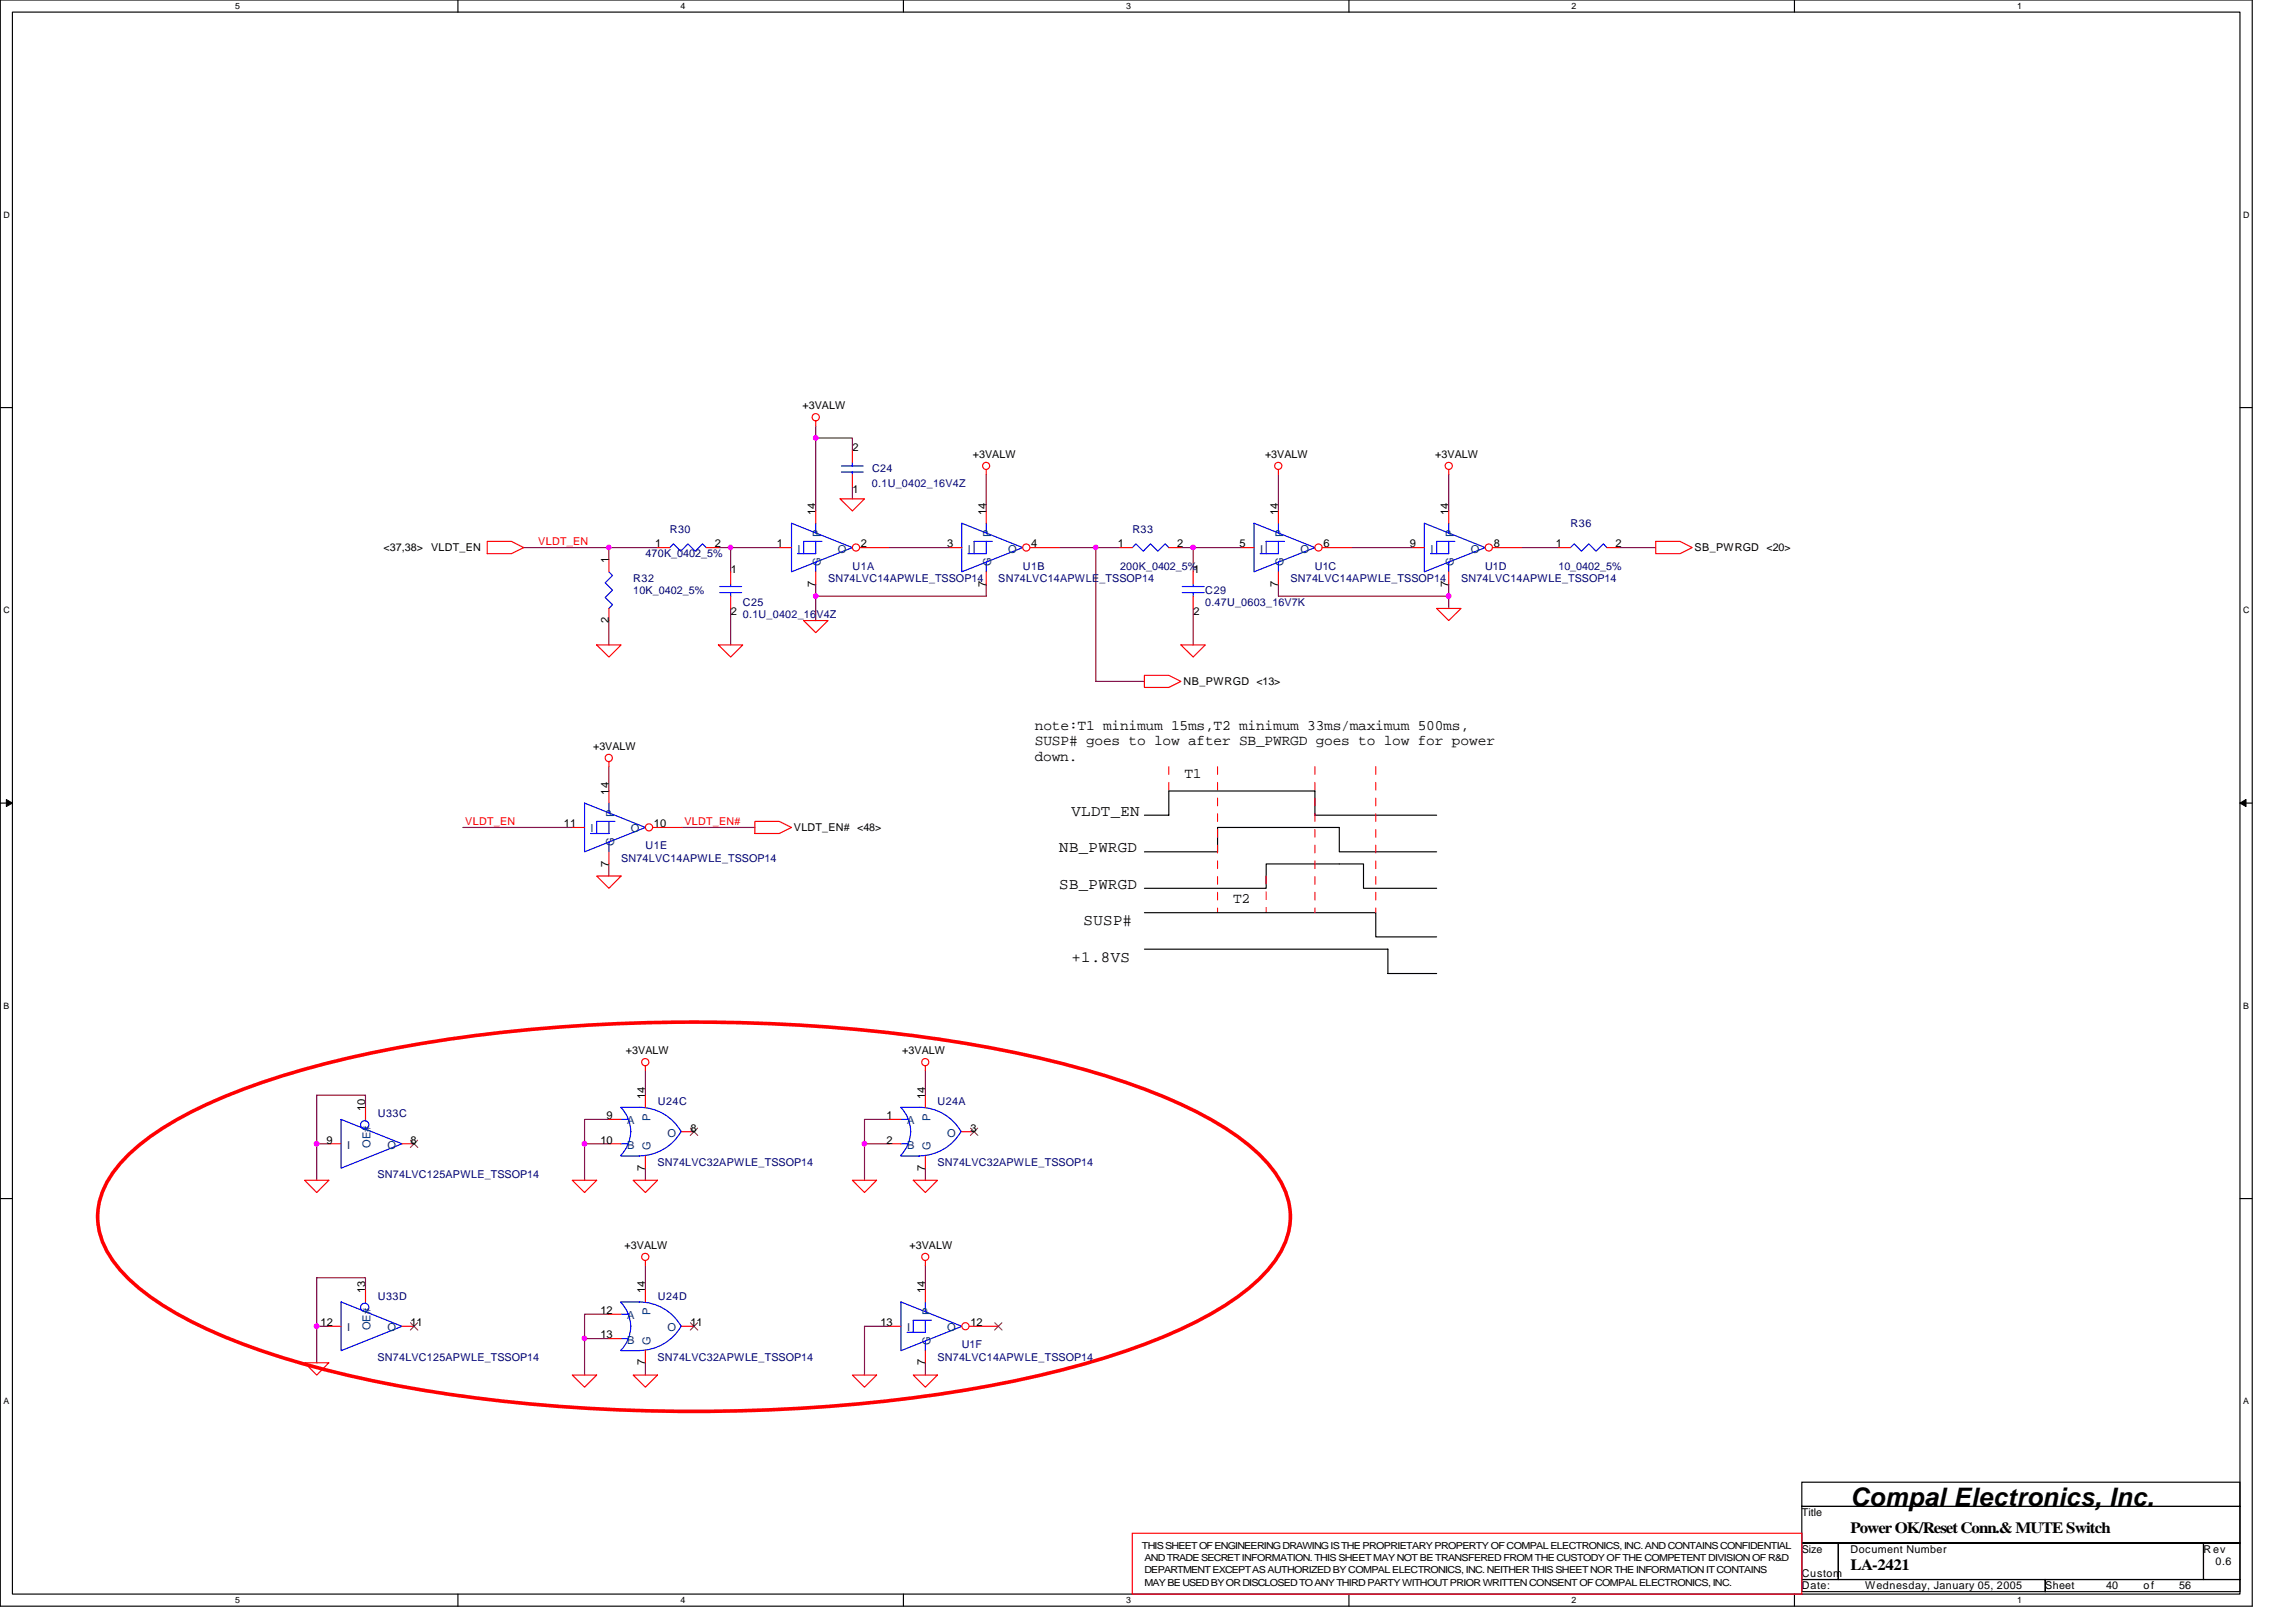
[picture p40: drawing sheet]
<svg xmlns="http://www.w3.org/2000/svg" width="297mm" height="210mm" viewBox="0 0 297 210" stroke-linecap="round" stroke-linejoin="round" font-family="sans-serif">
<defs><g id="words">
<text font-size="3.3" x="239.4" y="194.9">Compal Electronics, Inc.</text>
<g font-size="2">
<text x="138.6" y="105.6">VLDT_EN</text>
<text x="137" y="110.3">NB_PWRGD</text>
<text x="137" y="115">SB_PWRGD</text>
<text x="140.2" y="119.7">SUSP#</text>
<text x="138.6" y="124.5">+1.8VS</text>
<text x="239.4" y="203.1">LA-2421</text>
<text x="239.4" y="198.4">Power OK/Reset Conn.&amp; MUTE Switch</text>
</g>
<g font-size="1.9">
<text x="133.9" y="94.4">note:T1 minimum 15ms,T2 minimum 33ms/maximum 500ms,</text>
<text x="133.9" y="96.5">SUSP# goes to low after SB_PWRGD goes to low for power</text>
<text x="133.9" y="98.5">down.</text>
<text x="153.2" y="100.7">T1</text>
<text x="159.5" y="116.8">T2</text>
</g>
<g font-size="1.4">
<text x="103.8" y="52.9">+3VALW</text>
<text x="110.3" y="58.4">2</text>
<text x="125.9" y="59.2">+3VALW</text>
<text x="163.7" y="59.2">+3VALW</text>
<text x="185.7" y="59.2">+3VALW</text>
<text x="110.3" y="63.8">1</text>
<text x="49.6" y="71.3">&lt;37,38&gt;</text>
<text x="55.8" y="71.3">VLDT_EN</text>
<text x="84.8" y="70.8">1</text>
<text x="92.5" y="70.8">2</text>
<text x="100.5" y="70.8">1</text>
<text x="105.5" y="66.6" transform="rotate(-90 105.5 66.6)">14</text>
<text x="111.4" y="70.8">2</text>
<text x="122.6" y="70.8">3</text>
<text x="127.6" y="66.6" transform="rotate(-90 127.6 66.6)">14</text>
<text x="133.4" y="70.8">4</text>
<text x="144.6" y="70.8">1</text>
<text x="152.3" y="70.8">2</text>
<text x="160.4" y="70.8">5</text>
<text x="165.4" y="66.6" transform="rotate(-90 165.4 66.6)">14</text>
<text x="171.2" y="70.8">6</text>
<text x="182.4" y="70.8">9</text>
<text x="187.4" y="66.6" transform="rotate(-90 187.4 66.6)">14</text>
<text x="193.2" y="70.8">8</text>
<text x="201.3" y="70.8">1</text>
<text x="209" y="70.8">2</text>
<text x="219.2" y="71.3">SB_PWRGD &lt;20&gt;</text>
<text x="78.8" y="72.9" transform="rotate(-90 78.8 72.9)">1</text>
<text x="94.5" y="74.2">1</text>
<text x="105.5" y="75.9" transform="rotate(-90 105.5 75.9)">7</text>
<text x="127.6" y="75.9" transform="rotate(-90 127.6 75.9)">7</text>
<text x="154.4" y="74.2">1</text>
<text x="165.4" y="75.9" transform="rotate(-90 165.4 75.9)">7</text>
<text x="187.4" y="75.9" transform="rotate(-90 187.4 75.9)">7</text>
<text x="78.8" y="80.6" transform="rotate(-90 78.8 80.6)">2</text>
<text x="94.5" y="79.5">2</text>
<text x="154.4" y="79.5">2</text>
<text x="153.1" y="88.7">NB_PWRGD &lt;13&gt;</text>
<text x="76.7" y="97">+3VALW</text>
<text x="73" y="107.1">11</text>
<text x="78.8" y="102.8" transform="rotate(-90 78.8 102.8)">14</text>
<text x="84.6" y="107.1">10</text>
<text x="102.7" y="107.6">VLDT_EN# &lt;48&gt;</text>
<text x="78.8" y="112.1" transform="rotate(-90 78.8 112.1)">7</text>
<text x="81" y="136.4">+3VALW</text>
<text x="116.7" y="136.4">+3VALW</text>
<text x="47.3" y="143.8" transform="rotate(-90 47.3 143.8)">10</text>
<text x="83.5" y="142.2" transform="rotate(-90 83.5 142.2)">14</text>
<text x="119.7" y="142.2" transform="rotate(-90 119.7 142.2)">14</text>
<text x="42.2" y="148">9</text>
<text x="53.1" y="148">8</text>
<text x="77.7" y="148">10</text>
<text x="78.5" y="144.8">9</text>
<text x="89.3" y="146.4">8</text>
<text x="114.7" y="144.8">1</text>
<text x="114.7" y="148">2</text>
<text x="125.5" y="146.4">3</text>
<text x="83.5" y="151.5" transform="rotate(-90 83.5 151.5)">7</text>
<text x="119.7" y="151.5" transform="rotate(-90 119.7 151.5)">7</text>
<text x="80.8" y="161.6">+3VALW</text>
<text x="117.7" y="161.6">+3VALW</text>
<text x="47.3" y="167.4" transform="rotate(-90 47.3 167.4)">13</text>
<text x="83.5" y="167.4" transform="rotate(-90 83.5 167.4)">14</text>
<text x="119.7" y="167.4" transform="rotate(-90 119.7 167.4)">14</text>
<text x="41.5" y="171.6">12</text>
<text x="53.1" y="171.6">11</text>
<text x="77.7" y="170.1">12</text>
<text x="77.7" y="173.2">13</text>
<text x="89.3" y="171.6">11</text>
<text x="113.9" y="171.6">13</text>
<text x="125.5" y="171.6">12</text>
<text x="83.5" y="176.7" transform="rotate(-90 83.5 176.7)">7</text>
<text x="119.7" y="176.7" transform="rotate(-90 119.7 176.7)">7</text>
<text x="233.1" y="196.2">Title</text>
<text x="233.1" y="201">Size</text>
<text x="239.4" y="201">Document Number</text>
<text x="285.1" y="201">R ev</text>
<text x="286.6" y="202.5">0.6</text>
<text x="233.1" y="205.7">Date:</text>
<text x="233.1" y="204.1">Custom</text>
<text x="241.3" y="205.7">Wednesday, January 05, 2005</text>
<text x="264.6" y="205.7">Sheet</text>
<text x="272.5" y="205.7">40</text>
<text x="277.3" y="205.7">of</text>
<text x="281.9" y="205.7">56</text>
</g>
<g font-size="1.4" fill="#000080">
<text x="112.8" y="63">0.1U_0402_16V4Z</text>
<text x="112.8" y="61.1">C24</text>
<text x="86.7" y="69">R30</text>
<text x="146.5" y="69">R33</text>
<text x="203.2" y="68.2">R36</text>
<text x="81.9" y="75.3">R32</text>
<text x="81.9" y="76.9">10K_0402_5%</text>
<text x="83.5" y="72.1">470K_0402_5%</text>
<text x="107.1" y="75.3">SN74LVC14APWLE_TSSOP14</text>
<text x="110.3" y="73.7">U1A</text>
<text x="129.2" y="75.3">SN74LVC14APWLE_TSSOP14</text>
<text x="132.3" y="73.7">U1B</text>
<text x="144.9" y="73.7">200K_0402_5%</text>
<text x="155.9" y="76.9">C29</text>
<text x="167" y="75.3">SN74LVC14APWLE_TSSOP14</text>
<text x="170.1" y="73.7">U1C</text>
<text x="189" y="75.3">SN74LVC14APWLE_TSSOP14</text>
<text x="192.1" y="73.7">U1D</text>
<text x="201.6" y="73.7">10_0402_5%</text>
<text x="96.1" y="80">0.1U_0402_16V4Z</text>
<text x="96.1" y="78.4">C25</text>
<text x="155.9" y="78.4">0.47U_0603_16V7K</text>
<text x="80.3" y="111.5">SN74LVC14APWLE_TSSOP14</text>
<text x="83.5" y="109.9">U1E</text>
<text x="85.1" y="143">U24C</text>
<text x="121.3" y="143">U24A</text>
<text x="48.9" y="144.6">U33C</text>
<text x="48.8" y="152.4">SN74LVC125APWLE_TSSOP14</text>
<text x="85.1" y="150.9">SN74LVC32APWLE_TSSOP14</text>
<text x="121.3" y="150.9">SN74LVC32APWLE_TSSOP14</text>
<text x="48.9" y="168.2">U33D</text>
<text x="85.1" y="168.2">U24D</text>
<text x="48.8" y="176.1">SN74LVC125APWLE_TSSOP14</text>
<text x="85.1" y="176.1">SN74LVC32APWLE_TSSOP14</text>
<text x="121.3" y="176.1">SN74LVC14APWLE_TSSOP14</text>
<text x="124.4" y="174.5">U1F</text>
</g>
<g font-size="1.4" fill="#f00">
<text x="69.6" y="70.5">VLDT_EN</text>
<text x="60.2" y="106.8">VLDT_EN</text>
<text x="88.6" y="106.8">VLDT_EN#</text>
</g>
<g font-size="1.4" fill="#004080">
<text x="103.2" y="71.5">I</text>
<text x="106.2" y="69.4" transform="rotate(-90 106.2 69.4)">P</text>
<text x="108.4" y="71.5">O</text>
<text x="125.2" y="71.5">I</text>
<text x="128.2" y="69.4" transform="rotate(-90 128.2 69.4)">P</text>
<text x="130.4" y="71.5">O</text>
<text x="163" y="71.5">I</text>
<text x="166" y="69.4" transform="rotate(-90 166 69.4)">P</text>
<text x="168.2" y="71.5">O</text>
<text x="185.1" y="71.5">I</text>
<text x="188.1" y="69.4" transform="rotate(-90 188.1 69.4)">P</text>
<text x="190.3" y="71.5">O</text>
<text x="106.2" y="73.2" transform="rotate(-90 106.2 73.2)">G</text>
<text x="128.2" y="73.2" transform="rotate(-90 128.2 73.2)">G</text>
<text x="166" y="73.2" transform="rotate(-90 166 73.2)">G</text>
<text x="188.1" y="73.2" transform="rotate(-90 188.1 73.2)">G</text>
<text x="76.4" y="107.7">I</text>
<text x="79.4" y="105.7" transform="rotate(-90 79.4 105.7)">P</text>
<text x="81.6" y="107.7">O</text>
<text x="79.4" y="109.5" transform="rotate(-90 79.4 109.5)">G</text>
<text x="44.9" y="148.7">I</text>
<text x="47.9" y="148.5" transform="rotate(-90 47.9 148.5)">OE#</text>
<text x="50.1" y="148.7">O</text>
<text x="81.1" y="145.5">A</text>
<text x="81.1" y="148.7">B</text>
<text x="84.2" y="148.8" transform="rotate(-90 84.2 148.8)">G</text>
<text x="84.2" y="145" transform="rotate(-90 84.2 145)">P</text>
<text x="86.3" y="147.1">O</text>
<text x="117.3" y="145.5">A</text>
<text x="117.3" y="148.7">B</text>
<text x="120.4" y="148.8" transform="rotate(-90 120.4 148.8)">G</text>
<text x="120.4" y="145" transform="rotate(-90 120.4 145)">P</text>
<text x="122.6" y="147.1">O</text>
<text x="44.9" y="172.3">I</text>
<text x="47.9" y="172.1" transform="rotate(-90 47.9 172.1)">OE#</text>
<text x="50.1" y="172.3">O</text>
<text x="81.1" y="170.7">A</text>
<text x="81.1" y="173.9">B</text>
<text x="84.2" y="170.2" transform="rotate(-90 84.2 170.2)">P</text>
<text x="86.3" y="172.3">O</text>
<text x="117.3" y="172.3">I</text>
<text x="120.4" y="170.2" transform="rotate(-90 120.4 170.2)">P</text>
<text x="122.6" y="172.3">O</text>
<text x="84.2" y="174" transform="rotate(-90 84.2 174)">G</text>
<text x="120.4" y="174" transform="rotate(-90 120.4 174)">G</text>
</g>
<g font-size="1.2">
<text x="147.7" y="200.5">THIS SHEET OF ENGINEERING DRAWING IS THE PROPRIETARY PROPERTY OF COMPAL ELECTRONICS, INC. AND CONTAINS CONFIDENTIAL</text>
<text x="148.1" y="202.1">AND TRADE SECRET INFORMATION. THIS SHEET MAY NOT BE TRANSFERED FROM THE CUSTODY OF THE COMPETENT DIVISION OF R&amp;D</text>
<text x="148.1" y="203.6">DEPARTMENT EXCEPT AS AUTHORIZED BY COMPAL ELECTRONICS, INC. NEITHER THIS SHEET NOR THE INFORMATION IT CONTAINS</text>
<text x="148.1" y="205.2">MAY BE USED BY OR DISCLOSED TO ANY THIRD PARTY WITHOUT PRIOR WRITTEN CONSENT OF COMPAL ELECTRONICS, INC.</text>
</g>
<g font-size="1.1">
<text x="30.4" y="1.2">5</text>
<text x="88" y="1.2">4</text>
<text x="145.7" y="1.2">3</text>
<text x="203.3" y="1.2">2</text>
<text x="261" y="1.2">1</text>
<text x=".4" y="28.2">D</text>
<text x="290.2" y="28.2">D</text>
<text x=".4" y="79.4">C</text>
<text x="290.2" y="79.4">C</text>
<text x=".4" y="130.5">B</text>
<text x="290.2" y="130.5">B</text>
<text x=".4" y="181.7">A</text>
<text x="290.2" y="181.7">A</text>
<text x="30.4" y="207.5">5</text>
<text x="88" y="207.5">4</text>
<text x="145.7" y="207.5">3</text>
<text x="203.3" y="207.5">2</text>
<text x="261" y="207.5">1</text>
</g>
</g></defs>
<path d="M0 0h291.4v207.9h-291.4zM1.6 1.6h288.2v204.7h-288.2z" fill="none" stroke="#000" stroke-width=".15"/>
<g fill="#fff">
<path d="M30.4 .1h.6v1.3h-.6z"/>
<path d="M30.4 206.4h.6v1.3h-.6z"/>
</g>
<path d="M59.2 0v1.6M59.2 206.3v1.6" fill="none" stroke="#000" stroke-width=".15"/>
<g fill="#fff">
<path d="M88.1 .1h.6v1.3h-.6z"/>
<path d="M88.1 206.4h.6v1.3h-.6z"/>
</g>
<path d="M116.9 0v1.6M116.9 206.3v1.6" fill="none" stroke="#000" stroke-width=".15"/>
<g fill="#fff">
<path d="M145.7 .1h.6v1.3h-.6z"/>
<path d="M145.7 206.4h.6v1.3h-.6z"/>
</g>
<path d="M174.5 0v1.6M174.5 206.3v1.6" fill="none" stroke="#000" stroke-width=".15"/>
<g fill="#fff">
<path d="M203.3 .1h.6v1.3h-.6z"/>
<path d="M203.3 206.4h.6v1.3h-.6z"/>
</g>
<path d="M232.2 0v1.6M232.2 206.3v1.6" fill="none" stroke="#000" stroke-width=".15"/>
<g fill="#fff">
<path d="M261 .1h.6v1.3h-.6z"/>
<path d="M261 206.4h.6v1.3h-.6z"/>
<path d="M.4 27.2h.8v1.2h-.8z"/>
<path d="M290.2 27.2h.8v1.2h-.8z"/>
<path d="M.4 78.3h.8v1.3h-.8z"/>
<path d="M290.2 78.3h.8v1.3h-.8z"/>
</g>
<path d="M0 52.7h1.6M289.8 52.7h1.6" fill="none" stroke="#000" stroke-width=".15"/>
<g fill="#fff">
<path d="M.4 129.5h.8v1.3h-.8z"/>
<path d="M290.2 129.5h.7v1.3h-.7z"/>
</g>
<path d="M0 103.9h1.6M289.8 103.9h1.6" fill="none" stroke="#000" stroke-width=".15"/>
<path d="M.8 103.5l.8 .4-.8 .5zM289.8 103.9l.8-.4v.9z" fill="#000" stroke="#000" stroke-width=".13"/>
<g fill="#fff">
<path d="M.4 180.7h.8v1.3h-.8z"/>
<path d="M290.2 180.7h.7v1.3h-.7z"/>
</g>
<g fill="none" stroke="#000" stroke-width=".15">
<path d="M148.1 115h15.7v-3.2h12.6v3.2h9.5M148.1 110.2h9.4v-3.1h15.8v3.1h12.6M148.1 118.1h29.9v3.1h7.9M148.1 105.5h3.1v-3.1h18.9v3.1h15.8M148.1 122.8h31.5v3.2h6.3M0 155.1h1.6M289.8 155.1h1.6M233.1 191.8h56.7v3.1h-56.7zM233.1 194.9h56.7v4.8h-56.7zM233.1 199.7h4.7v4.7h-4.7zM237.8 199.7h47.3v4.7h-47.3zM285.1 199.7h4.7v4.7h-4.7z"/>
<path d="M233.1 204.4h31.5v1.6h-31.5zM264.6 204.4h25.2v1.6h-25.2z"/>
</g>
<g fill="none" stroke="#800040" stroke-width=".15">
<path d="M105.5 56.7h4.8v1.6M105.5 55.1v11M67.8 70.9h11v1.5M78.8 70.9h6.3M92.9 70.9h7.9M94.5 70.9v3.1M94.5 78.7v4.8M105.5 75.6v4.7M110.3 63v1.6M115 70.9h7.9M127.6 61.4v4.7M127.6 75.6v1.6h-22.1"/>
<path d="M137 70.9h7.9M141.8 70.9v17.3h6.3M152.8 70.9h7.9M154.4 70.9v3.1M154.4 78.7v4.8M165.4 75.6v1.6h22M165.4 61.4v4.7M174.8 70.9h7.9M187.4 61.4v4.7M187.4 75.6v3.1M196.9 70.9h4.7M209.5 70.9h4.7"/>
<path d="M78.8 80.3v3.2M78.8 99.2v3.2M59.9 107.1h14.1M78.8 111.8v1.6M88.2 107.1h9.5M83.5 138.6v3.1M119.7 138.6v3.1M41 148h1.5M47.3 143.3v-1.6h-6.3v11M78.8 144.9h-3.2v3.1M78.8 148h-3.2v4.7M83.5 151.2v1.5"/>
<path d="M111.8 148h3.2M115 144.9h-3.2v7.8M119.7 151.2v1.5M41 171.6h1.5M47.3 166.9v-1.5h-6.3v11M78.8 170.1h-3.2v3.1M78.8 173.2h-3.2v4.7M83.5 163.8v3.1M83.5 176.4v1.5M115 171.6h-3.2v6.3M119.7 163.8v3.1M119.7 176.4v1.5"/>
</g>
<g fill="none" stroke="#f00" stroke-width=".15">
<path d="M105.5 54.5v.6M63 70.1h3.2l1.6 .8-1.6 .7h-3.2zM78.8 72.4v1.6M78.8 78.7v1.6M108.7 64.6h3.1l-1.5 1.5zM127.6 60.8v.6M144.9 70.9h1.6M151.2 70.9h1.6M165.4 60.8v.6M185.9 78.7h3.1l-1.6 1.6zM187.4 60.8v.6M214.2 70.1h3.2l1.5 .8-1.5 .7h-3.2z"/>
<path d="M77.2 83.5h3.1l-1.5 1.5zM78.8 98.6v.6M92.9 83.5h3.2l-1.6 1.5zM104 80.3h3.1l-1.6 1.6zM148.1 87.4h3.1l1.6 .8-1.6 .8h-3.1zM152.8 83.5h3.1l-1.5 1.5zM77.2 113.4h3.1l-1.5 1.6zM97.7 106.3h3.1l1.6 .8-1.6 .8h-3.1zM83.5 137.9v.7M119.7 137.9v.7M39.4 152.7h3.1l-1.5 1.6zM74 152.7h3.2l-1.6 1.6z"/>
<path d="M81.9 152.7h3.2l-1.6 1.6zM110.3 152.7h3.1l-1.6 1.6zM118.1 152.7h3.2l-1.6 1.6zM39.4 176.4h3.1l-1.5 1.5zM42.5 171.6h1.6M47.3 166.9v1.6M52 171.6h1.6M74 177.9h3.2l-1.6 1.6zM81.9 177.9h3.2l-1.6 1.6zM83.5 163.1v.7M110.3 177.9h3.1l-1.6 1.6zM118.1 177.9h3.2l-1.6 1.6z"/>
<path d="M119.7 163.1v.7M146.5 198.4h86.6v7.9h-86.6z"/>
<circle cx="105.5" cy="54" r=".47"/>
<circle cx="127.6" cy="60.3" r=".46"/>
<circle cx="165.4" cy="60.3" r=".46"/>
<circle cx="187.4" cy="60.3" r=".46"/>
<circle cx="78.8" cy="98.1" r=".47"/>
<circle cx="83.5" cy="137.5" r=".47"/>
<circle cx="119.7" cy="137.5" r=".46"/>
<circle cx="83.5" cy="162.7" r=".46"/>
<circle cx="119.7" cy="162.7" r=".46"/>
</g>
<path d="M151.2 99.2v3.2M157.5 99.2v18.9M170.1 99.2v18.9M178 99.2v18.9M163.8 113.4v4.7" fill="none" stroke="#f00" stroke-width=".13" stroke-dasharray="1 1 1 1 1 1 1 1"/>
<path d="M16.9 149.2a38.7 38.7 0 0 1 11.8-7.1 126.5 126.5 0 0 1 31-7.9 224.5 224.5 0 0 1 69 1.5 111.9 111.9 0 0 1 22.2 6.4 41.8 41.8 0 0 1 11.8 7.1 12.8 12.8 0 0 1 4.1 6.5 9.1 9.1 0 0 1-1.4 6.8 21.4 21.4 0 0 1-6.6 6.2 68.4 68.4 0 0 1-18.1 7.7 176.4 176.4 0 0 1-40.4 6 218.3 218.3 0 0 1-49.5-3.2 111.9 111.9 0 0 1-22.1-6.4 41.9 41.9 0 0 1-11.8-7.1 12.8 12.8 0 0 1-4.1-6.5 9.1 9.1 0 0 1 1.4-6.8l1.2-1.6z" fill="none" stroke="#f00" stroke-width=".47"/>
<path d="M78.8 74l.4 .5-.9 .9 .9 1-.9 .9 .9 1-.4 .4M146.5 70.9l.5-.5 .9 .9 .9-.9 1 .9 .9-.9 .5 .5M75.6 103.9l7.9 3.2-7.9 3.1zM78.8 106.3v1.6h-2.4M78.8 103.9v1.3M78.8 109v1.2M79.6 106.3h-2.4v1.6M44.1 168.5l7.9 3.1-7.9 3.2zM47.3 168.5v.2M47.6 169.5a.53 .53 0 0 0-.3-.9 .53 .53 0 0 0-.6 .7 .53 .53 0 0 0 .9 .3" fill="none" stroke="#00f" stroke-width=".15"/>
<path d="M53.1 171.2l1 .9M54 171.2l-.9 .9" fill="none" stroke="#804000" stroke-width=".13"/>
<circle cx="84" cy="107.1" r=".46" fill="#fff" stroke="#f00" stroke-width=".15"/>
<g fill="none" stroke="#f00" stroke-width=".15">
<path d="M85.1 70.9h1.6M91.4 70.9h1.5M154.4 74v1.6M154.4 77.2v1.5M201.6 70.9h1.6M207.9 70.9h1.6M74 107.1h1.6M78.8 102.4v1.5M78.8 110.2v1.6M84.5 107.1h3.7M78.8 144.9h1.5M78.8 148h1.5"/>
<path d="M83.5 141.7v1.6M83.5 149.6v1.6M88.2 146.5h1.6M115 144.9h1.6M115 148h1.6M119.7 141.7v1.6M119.7 149.6v1.6M124.4 146.5h1.6M78.8 170.1h1.5M78.8 173.2h1.5M83.5 166.9v1.6M83.5 174.8v1.6"/>
<path d="M88.2 171.6h1.6"/>
</g>
<g fill="none" stroke="#00f" stroke-width=".15">
<path d="M86.7 70.9l.4-.5 1 .9 .9-.9 1 .9 .9-.9 .5 .5M152.9 76.7h2.9M152.9 75.9h2.9M154.4 75.6v.3M154.4 76.7v.5M184.3 67.7l7.8 3.2-7.8 3.1zM187.4 70.1v1.5h-2.3M187.4 67.7v1.3M187.4 72.7v1.3M188.2 70.1h-2.3v1.5M203.2 70.9l.5-.5 .9 .9 .9-.9 1 .9 .9-.9 .5 .5M80.3 143.3a4.4 4.4 0 0 1 1.3 3.2v-.1a4.5 4.5 0 0 1-1.3 3.1"/>
<path d="M80.3 143.3a9.8 9.8 0 0 1 4.8 .5 6.2 6.2 0 0 1 3 2.7M80.3 149.6h2.4M80.3 144.9h1M80.3 148h1M88.1 146.4a6.3 6.3 0 0 1-5.4 3.2M116.5 143.3a4.4 4.4 0 0 1 1.3 3.2v-.1a4.5 4.5 0 0 1-1.3 3.1M116.6 143.3a9.8 9.8 0 0 1 4.7 .5 6.2 6.2 0 0 1 3.1 2.7M116.6 149.6h2.3M116.6 144.9h.9M116.6 148h.9M124.4 146.4a6.3 6.3 0 0 1-5.5 3.2M80.3 168.5a4.5 4.5 0 0 1 1.3 3.1 4.4 4.4 0 0 1-1.3 3.2"/>
<path d="M80.3 168.5a9.8 9.8 0 0 1 4.8 .5 6.2 6.2 0 0 1 3 2.7M80.3 170.1h1M80.3 173.2h1M88.1 171.6a6.3 6.3 0 0 1-5.4 3.2h-2.4"/>
</g>
<path d="M89.3 146l1 .9M90.3 146l-1 .9M125.6 146l.9 .9M126.5 146l-1 .9M89.3 171.2l1 .9M90.3 171.2l-1 .9" fill="none" stroke="#804000" stroke-width=".13"/>
<circle cx="192.6" cy="70.9" r=".46" fill="#fff" stroke="#f00" stroke-width=".15"/>
<path d="M182.7 70.9h1.6M187.4 66.1v1.6M187.4 74v1.6M193.1 70.9h3.8" fill="none" stroke="#f00" stroke-width=".15"/>
<path d="M116.6 168.5l7.8 3.1-7.8 3.2zM119.7 170.9v1.5h-2.4M119.7 168.5v1.3M119.7 173.5v1.3M120.5 170.9h-2.4v1.5" fill="none" stroke="#00f" stroke-width=".15"/>
<circle cx="124.9" cy="171.6" r=".46" fill="#fff" stroke="#f00" stroke-width=".15"/>
<path d="M110.3 58.3v1.5M110.3 61.4v1.6M115 171.6h1.6M119.7 166.9v1.6M119.7 174.8v1.6M125.4 171.6h3.8" fill="none" stroke="#f00" stroke-width=".15"/>
<path d="M128.7 171.2l.9 .9M129.6 171.2l-.9 .9" fill="none" stroke="#804000" stroke-width=".13"/>
<path d="M110.3 59.8v.5M108.9 60.3h2.8M108.9 61.1h2.8M110.3 61.1v.3M124.4 67.7l7.9 3.2-7.9 3.1zM127.6 70.1v1.5h-2.4M127.6 67.7v1.3M127.6 72.7v1.3M128.4 70.1h-2.4v1.5" fill="none" stroke="#00f" stroke-width=".15"/>
<circle cx="132.8" cy="70.9" r=".46" fill="#fff" stroke="#f00" stroke-width=".15"/>
<path d="M94.5 74v1.6M94.5 77.2v1.5M122.9 70.9h1.5M127.6 66.1v1.6M127.6 74v1.6M133.3 70.9h3.7" fill="none" stroke="#f00" stroke-width=".15"/>
<path d="M93.1 76.7h2.8M93.1 75.9h2.8M94.5 75.6v.3M94.5 76.7v.5M102.4 67.7l7.9 3.2-7.9 3.1zM105.5 70.1v1.5h-2.3M105.5 67.7v1.3M105.5 72.7v1.3M106.3 70.1h-2.3v1.5" fill="none" stroke="#00f" stroke-width=".15"/>
<circle cx="110.7" cy="70.9" r=".46" fill="#fff" stroke="#f00" stroke-width=".15"/>
<path d="M100.8 70.9h1.6M105.5 66.1v1.6M105.5 74v1.6M111.2 70.9h3.8" fill="none" stroke="#f00" stroke-width=".15"/>
<path d="M162.2 67.7l7.9 3.2-7.9 3.1zM165.4 70.1v1.5h-2.4M165.4 67.7v1.3M165.4 72.7v1.3M166.2 70.1h-2.4v1.5" fill="none" stroke="#00f" stroke-width=".15"/>
<circle cx="170.6" cy="70.9" r=".46" fill="#fff" stroke="#f00" stroke-width=".15"/>
<path d="M160.7 70.9h1.5M165.4 66.1v1.6M165.4 74v1.6M171.1 70.9h3.7M42.5 148h1.6M47.3 143.3v1.6M52 148h1.6" fill="none" stroke="#f00" stroke-width=".15"/>
<path d="M44.1 144.9l7.9 3.1-7.9 3.2zM47.3 144.9v.1M47.6 145.9a.53 .53 0 0 0-.3-.9 .53 .53 0 0 0-.6 .7 .53 .53 0 0 0 .9 .2" fill="none" stroke="#00f" stroke-width=".15"/>
<path d="M53.1 147.6l1 .9M54 147.6l-.9 .9" fill="none" stroke="#804000" stroke-width=".13"/>
<g fill="#f0f" stroke="#f0f" stroke-width=".15">
<circle cx="141.7" cy="70.8" r=".3"/>
<circle cx="154.4" cy="70.8" r=".3"/>
<circle cx="187.4" cy="77.1" r=".31"/>
<circle cx="94.5" cy="70.8" r=".3"/>
<circle cx="105.5" cy="56.7" r=".3"/>
<circle cx="78.8" cy="70.8" r=".3"/>
<circle cx="41" cy="148" r=".31"/>
<circle cx="105.5" cy="77.1" r=".3"/>
<circle cx="41" cy="171.6" r=".31"/>
<circle cx="75.6" cy="148" r=".31"/>
<circle cx="75.6" cy="173.2" r=".3"/>
<circle cx="111.8" cy="148" r=".31"/>
</g>
<use href="#words"/>
</svg>
